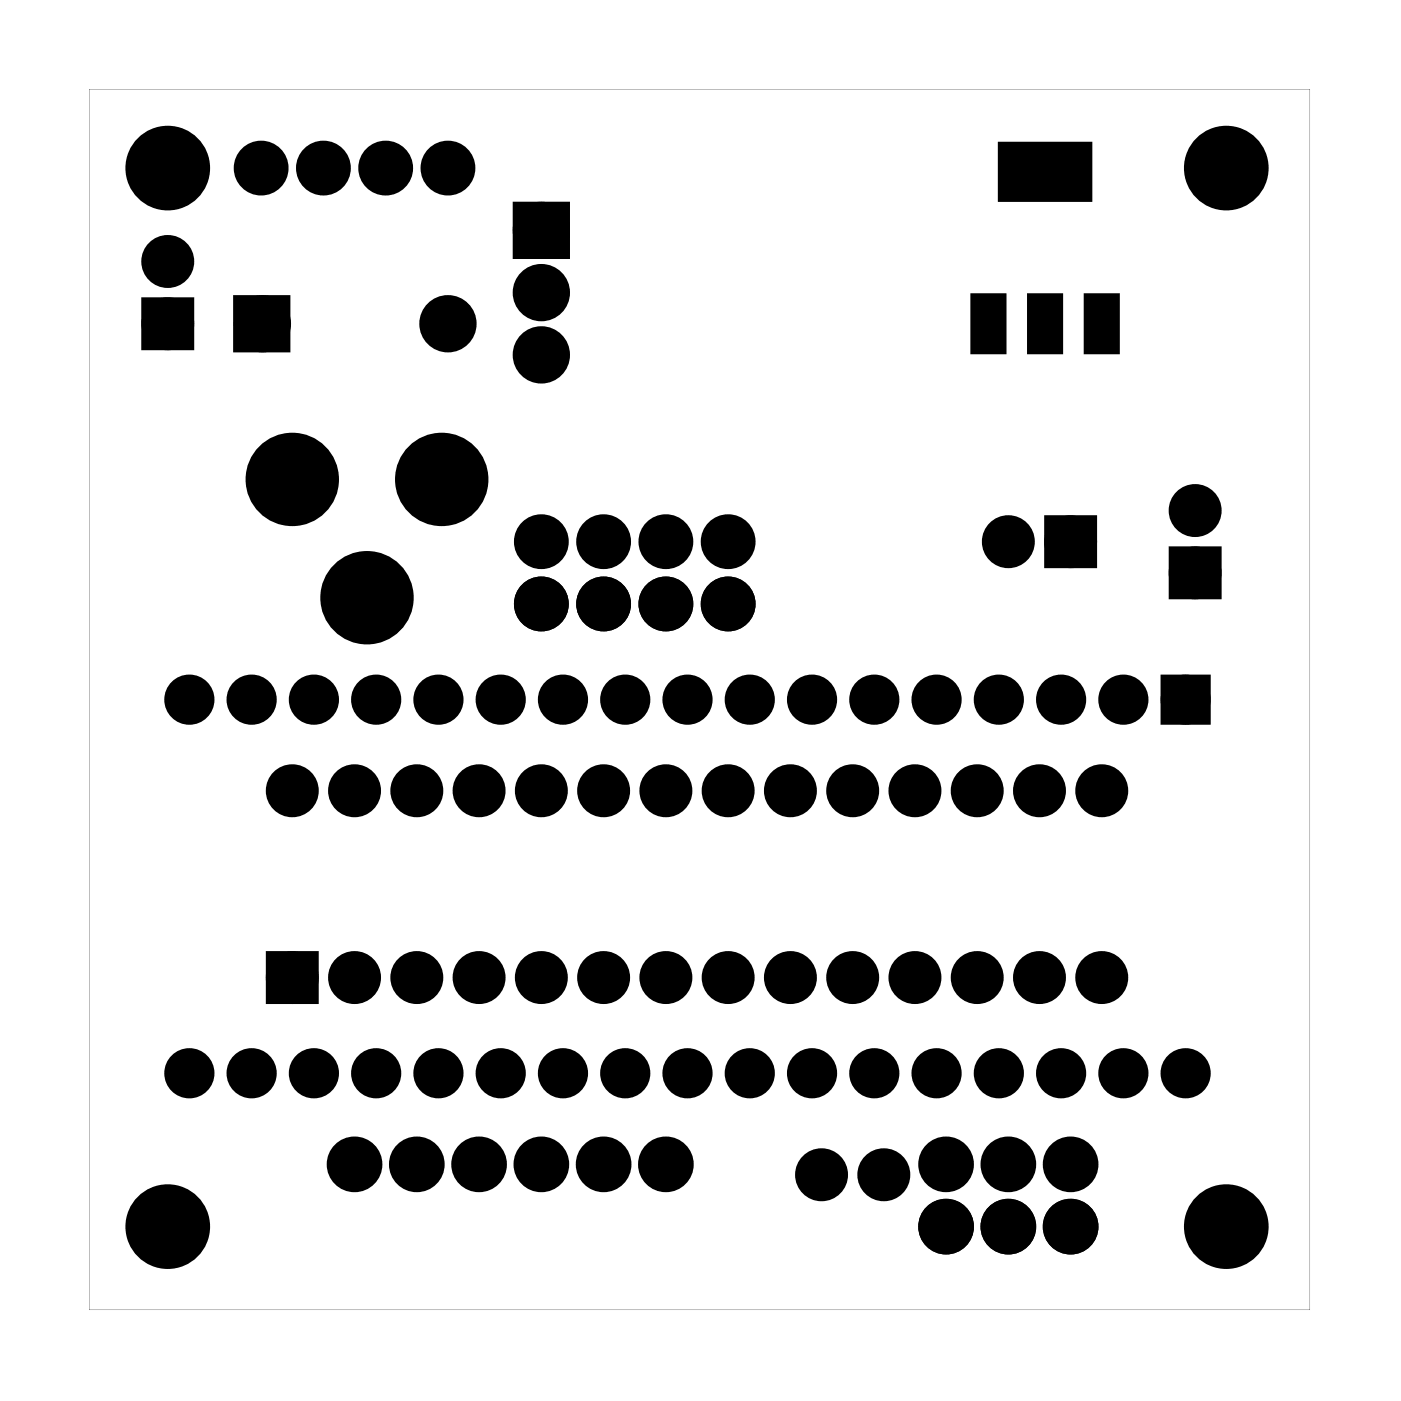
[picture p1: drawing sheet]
<svg xmlns="http://www.w3.org/2000/svg" width="57mm" height="57mm" viewBox="0 0 57 57" stroke-linecap="round" stroke-linejoin="round" font-family="sans-serif">
<g fill="#000">
<path d="M6.1 12.5h1.4v1.4h-1.4zM9.9 12.4h1.6v1.6h-1.6zM21.3 8.6h1.6v1.6h-1.6zM39.7 12.1h1.2v2.2h-1.2zM42 12.1h1.2v2.2h-1.2zM40.8 5.9h3.6v2.2h-3.6zM44.3 12.1h1.3v2.2h-1.3zM43 21.4h1.4v1.4h-1.4zM48.1 22.7h1.4v1.4h-1.4zM47.7 27.9h1.3v1.3h-1.3zM11.2 39.2h1.4v1.4h-1.4z"/>
<path d="M3.6 3.6h49.8v49.8h-49.8zM3.6 3.6v49.8h49.8v-49.8z"/>
</g>
<g fill="#000">
<circle cx="6.8" cy="6.9" r="1.6"/>
<circle cx="6.8" cy="13.2" r=".7"/>
<circle cx="6.8" cy="10.7" r=".7"/>
<circle cx="10.7" cy="6.9" r=".74"/>
<circle cx="10.7" cy="13.2" r=".79"/>
<circle cx="11.9" cy="19.6" r="1.52"/>
<circle cx="13.2" cy="6.9" r=".74"/>
<circle cx="15.7" cy="6.9" r=".74"/>
<circle cx="18" cy="19.6" r="1.52"/>
<circle cx="18.3" cy="13.2" r=".79"/>
<circle cx="18.3" cy="6.9" r=".74"/>
<circle cx="22.1" cy="14.5" r=".79"/>
<circle cx="22.1" cy="9.4" r=".79"/>
<circle cx="22.1" cy="11.9" r=".79"/>
<circle cx="50" cy="6.9" r="1.6"/>
<circle cx="7.7" cy="28.5" r=".68"/>
<circle cx="10.3" cy="28.5" r=".68"/>
<circle cx="11.9" cy="39.9" r=".7"/>
<circle cx="11.9" cy="32.3" r=".7"/>
<circle cx="12.8" cy="28.5" r=".68"/>
<circle cx="14.5" cy="39.9" r=".7"/>
<circle cx="14.5" cy="32.3" r=".7"/>
<circle cx="15" cy="24.4" r="1.52"/>
<circle cx="15.3" cy="28.5" r=".68"/>
<circle cx="17" cy="39.9" r=".7"/>
<circle cx="17" cy="32.3" r=".7"/>
<circle cx="17.9" cy="28.5" r=".68"/>
<circle cx="19.5" cy="39.9" r=".7"/>
<circle cx="19.5" cy="32.3" r=".7"/>
<circle cx="20.4" cy="28.5" r=".68"/>
<circle cx="22.1" cy="39.9" r=".7"/>
<circle cx="22.1" cy="32.3" r=".7"/>
<circle cx="22.1" cy="24.6" r=".74"/>
<circle cx="22.1" cy="22.1" r=".74"/>
<circle cx="23" cy="28.5" r=".68"/>
<circle cx="24.6" cy="39.9" r=".7"/>
<circle cx="24.6" cy="32.3" r=".7"/>
<circle cx="24.6" cy="24.6" r=".74"/>
<circle cx="24.6" cy="22.1" r=".74"/>
<circle cx="25.5" cy="28.5" r=".68"/>
<circle cx="27.2" cy="39.9" r=".7"/>
<circle cx="27.2" cy="32.3" r=".7"/>
<circle cx="27.2" cy="24.6" r=".74"/>
<circle cx="27.2" cy="22.1" r=".74"/>
<circle cx="28" cy="28.5" r=".68"/>
<circle cx="29.7" cy="39.9" r=".7"/>
<circle cx="29.7" cy="32.3" r=".7"/>
<circle cx="29.7" cy="24.6" r=".74"/>
<circle cx="29.7" cy="22.1" r=".74"/>
<circle cx="30.6" cy="28.5" r=".68"/>
<circle cx="32.2" cy="39.9" r=".7"/>
<circle cx="32.2" cy="32.3" r=".7"/>
<circle cx="33.1" cy="28.5" r=".68"/>
<circle cx="34.8" cy="39.9" r=".7"/>
<circle cx="34.8" cy="32.3" r=".7"/>
<circle cx="35.7" cy="28.5" r=".68"/>
<circle cx="37.3" cy="39.9" r=".7"/>
<circle cx="37.3" cy="32.3" r=".7"/>
<circle cx="38.2" cy="28.5" r=".68"/>
<circle cx="39.9" cy="39.9" r=".7"/>
<circle cx="39.9" cy="32.3" r=".7"/>
<circle cx="40.7" cy="28.5" r=".68"/>
<circle cx="41.1" cy="22.1" r=".7"/>
<circle cx="42.4" cy="39.9" r=".7"/>
<circle cx="42.4" cy="32.3" r=".7"/>
<circle cx="43.3" cy="28.5" r=".68"/>
<circle cx="43.7" cy="22.1" r=".7"/>
<circle cx="44.9" cy="39.9" r=".7"/>
<circle cx="44.9" cy="32.3" r=".7"/>
<circle cx="45.8" cy="28.5" r=".68"/>
<circle cx="48.4" cy="28.5" r=".68"/>
<circle cx="48.8" cy="23.4" r=".7"/>
<circle cx="48.8" cy="20.8" r=".7"/>
<circle cx="6.8" cy="50" r="1.6"/>
<circle cx="7.7" cy="43.8" r=".68"/>
<circle cx="10.3" cy="43.8" r=".68"/>
<circle cx="12.8" cy="43.8" r=".68"/>
<circle cx="14.5" cy="47.5" r=".75"/>
<circle cx="15.3" cy="43.8" r=".68"/>
<circle cx="17" cy="47.5" r=".75"/>
<circle cx="17.9" cy="43.8" r=".68"/>
<circle cx="19.5" cy="47.5" r=".75"/>
<circle cx="20.4" cy="43.8" r=".68"/>
<circle cx="22.1" cy="47.5" r=".75"/>
<circle cx="23" cy="43.8" r=".68"/>
<circle cx="24.6" cy="47.5" r=".75"/>
<circle cx="25.5" cy="43.8" r=".68"/>
<circle cx="27.2" cy="47.5" r=".75"/>
<circle cx="28" cy="43.8" r=".68"/>
<circle cx="30.6" cy="43.8" r=".68"/>
<circle cx="33.1" cy="43.8" r=".68"/>
<circle cx="33.5" cy="47.9" r=".7"/>
<circle cx="35.7" cy="43.8" r=".68"/>
<circle cx="36.1" cy="47.9" r=".7"/>
<circle cx="38.2" cy="43.8" r=".68"/>
<circle cx="38.6" cy="50" r=".75"/>
<circle cx="38.6" cy="47.5" r=".75"/>
<circle cx="40.7" cy="43.8" r=".68"/>
<circle cx="41.1" cy="50" r=".75"/>
<circle cx="41.1" cy="47.5" r=".75"/>
<circle cx="43.3" cy="43.8" r=".68"/>
<circle cx="43.7" cy="50" r=".75"/>
<circle cx="43.7" cy="47.5" r=".75"/>
<circle cx="45.8" cy="43.8" r=".68"/>
<circle cx="48.4" cy="43.8" r=".68"/>
<circle cx="50" cy="50" r="1.6"/>
</g>
<g fill="none" stroke="#000" stroke-width=".76" stroke-linecap="butt">
<path d="M6.1 12.5h1.4v1.4h-1.4zM9.9 12.4h1.6v1.6h-1.6zM21.3 8.6h1.6v1.6h-1.6zM11.2 39.2h1.4v1.4h-1.4zM43 21.4h1.4v1.4h-1.4zM48.1 22.7h1.4v1.4h-1.4z"/>
<circle cx="6.8" cy="10.7" r=".7"/>
<circle cx="6.8" cy="13.2" r=".7"/>
<circle cx="10.7" cy="6.9" r=".74"/>
<circle cx="10.7" cy="13.2" r=".79"/>
<circle cx="11.9" cy="19.6" r="1.52"/>
<circle cx="13.2" cy="6.9" r=".74"/>
<circle cx="15.7" cy="6.9" r=".74"/>
<circle cx="18" cy="19.6" r="1.52"/>
<circle cx="18.3" cy="13.2" r=".79"/>
<circle cx="18.3" cy="6.9" r=".74"/>
<circle cx="22.1" cy="9.4" r=".79"/>
<circle cx="22.1" cy="11.9" r=".79"/>
<circle cx="22.1" cy="14.5" r=".79"/>
<circle cx="11.9" cy="32.3" r=".7"/>
<circle cx="11.9" cy="39.9" r=".7"/>
<circle cx="14.5" cy="32.3" r=".7"/>
<circle cx="14.5" cy="39.9" r=".7"/>
<circle cx="15" cy="24.4" r="1.52"/>
<circle cx="17" cy="32.3" r=".7"/>
<circle cx="17" cy="39.9" r=".7"/>
<circle cx="19.5" cy="32.3" r=".7"/>
<circle cx="19.5" cy="39.9" r=".7"/>
<circle cx="22.1" cy="32.3" r=".7"/>
<circle cx="22.1" cy="39.9" r=".7"/>
<circle cx="22.1" cy="22.1" r=".74"/>
<circle cx="22.1" cy="24.6" r=".74"/>
<circle cx="24.6" cy="32.3" r=".7"/>
<circle cx="24.6" cy="39.9" r=".7"/>
<circle cx="24.6" cy="22.1" r=".74"/>
<circle cx="24.6" cy="24.6" r=".74"/>
<circle cx="27.2" cy="32.3" r=".7"/>
<circle cx="27.2" cy="39.9" r=".7"/>
<circle cx="27.2" cy="22.1" r=".74"/>
<circle cx="27.2" cy="24.6" r=".74"/>
<circle cx="29.7" cy="32.3" r=".7"/>
<circle cx="29.7" cy="39.9" r=".7"/>
<circle cx="29.7" cy="22.1" r=".74"/>
<circle cx="29.7" cy="24.6" r=".74"/>
<circle cx="32.2" cy="32.3" r=".7"/>
<circle cx="32.2" cy="39.9" r=".7"/>
<circle cx="34.8" cy="32.3" r=".7"/>
<circle cx="34.8" cy="39.9" r=".7"/>
<circle cx="37.3" cy="32.3" r=".7"/>
<circle cx="37.3" cy="39.9" r=".7"/>
<circle cx="39.9" cy="32.3" r=".7"/>
<circle cx="39.9" cy="39.9" r=".7"/>
<circle cx="41.1" cy="22.1" r=".7"/>
<circle cx="42.4" cy="32.3" r=".7"/>
<circle cx="42.4" cy="39.9" r=".7"/>
<circle cx="43.7" cy="22.1" r=".7"/>
<circle cx="44.9" cy="32.3" r=".7"/>
<circle cx="44.9" cy="39.9" r=".7"/>
<circle cx="48.8" cy="20.8" r=".7"/>
<circle cx="48.8" cy="23.4" r=".7"/>
<circle cx="14.5" cy="47.5" r=".75"/>
<circle cx="17" cy="47.5" r=".75"/>
<circle cx="19.5" cy="47.5" r=".75"/>
<circle cx="22.1" cy="47.5" r=".75"/>
<circle cx="24.6" cy="47.5" r=".75"/>
<circle cx="27.2" cy="47.5" r=".75"/>
<circle cx="33.5" cy="47.9" r=".7"/>
<circle cx="36.1" cy="47.9" r=".7"/>
<circle cx="38.6" cy="50" r=".75"/>
<circle cx="38.6" cy="47.5" r=".75"/>
<circle cx="41.1" cy="50" r=".75"/>
<circle cx="41.1" cy="47.5" r=".75"/>
<circle cx="43.7" cy="50" r=".75"/>
<circle cx="43.7" cy="47.5" r=".75"/>
</g>
<g fill="none" stroke="#000" stroke-width=".68" stroke-linecap="butt">
<path d="M47.7 27.9h1.3v1.3h-1.3z"/>
<circle cx="7.7" cy="28.5" r=".68"/>
<circle cx="10.3" cy="28.5" r=".68"/>
<circle cx="12.8" cy="28.5" r=".68"/>
<circle cx="15.3" cy="28.5" r=".68"/>
<circle cx="17.9" cy="28.5" r=".68"/>
<circle cx="20.4" cy="28.5" r=".68"/>
<circle cx="23" cy="28.5" r=".68"/>
<circle cx="25.5" cy="28.5" r=".68"/>
<circle cx="28" cy="28.5" r=".68"/>
<circle cx="30.6" cy="28.5" r=".68"/>
<circle cx="33.1" cy="28.5" r=".68"/>
<circle cx="35.7" cy="28.5" r=".68"/>
<circle cx="38.2" cy="28.5" r=".68"/>
<circle cx="40.7" cy="28.5" r=".68"/>
<circle cx="43.3" cy="28.5" r=".68"/>
<circle cx="45.8" cy="28.5" r=".68"/>
<circle cx="48.4" cy="28.5" r=".68"/>
<circle cx="7.7" cy="43.8" r=".68"/>
<circle cx="10.3" cy="43.8" r=".68"/>
<circle cx="12.8" cy="43.8" r=".68"/>
<circle cx="15.3" cy="43.8" r=".68"/>
<circle cx="17.9" cy="43.8" r=".68"/>
<circle cx="20.4" cy="43.8" r=".68"/>
<circle cx="23" cy="43.8" r=".68"/>
<circle cx="25.5" cy="43.8" r=".68"/>
<circle cx="28" cy="43.8" r=".68"/>
<circle cx="30.6" cy="43.8" r=".68"/>
<circle cx="33.1" cy="43.8" r=".68"/>
<circle cx="35.7" cy="43.8" r=".68"/>
<circle cx="38.2" cy="43.8" r=".68"/>
<circle cx="40.7" cy="43.8" r=".68"/>
<circle cx="43.3" cy="43.8" r=".68"/>
<circle cx="45.8" cy="43.8" r=".68"/>
<circle cx="48.4" cy="43.8" r=".68"/>
</g>
<g fill="none" stroke="#000" stroke-width=".25">
<path d="M39.7 12.1h1.2v2.2h-1.2zM40.8 5.9h3.6v2.2h-3.6zM42 12.1h1.2v2.2h-1.2zM44.3 12.1h1.3v2.2h-1.3z"/>
<circle cx="6.8" cy="6.9" r="1.6"/>
<circle cx="50" cy="6.9" r="1.6"/>
<circle cx="6.8" cy="50" r="1.6"/>
<circle cx="50" cy="50" r="1.6"/>
</g>
</svg>
